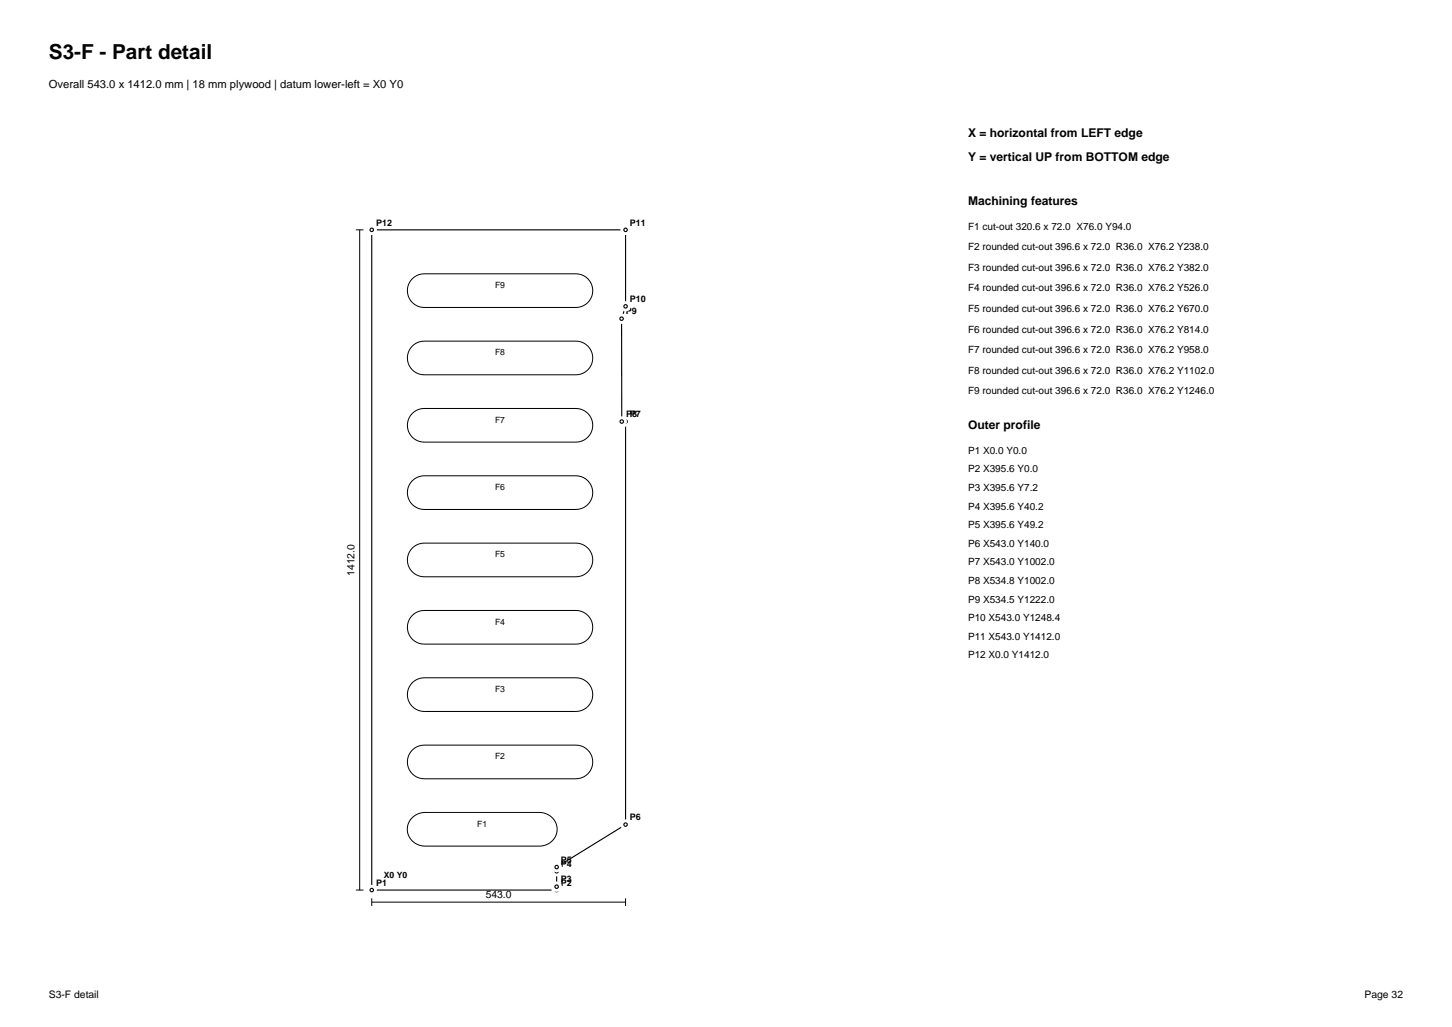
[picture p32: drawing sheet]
<svg xmlns="http://www.w3.org/2000/svg" width="297mm" height="210mm" viewBox="0 0 297 210" stroke-linecap="round" stroke-linejoin="round" font-family="sans-serif">
<defs><g id="words">
<text font-size="4.2" x="10" y="12">S3-F - Part detail</text>
<g font-size="2.5">
<text x="198" y="28">X = horizontal from LEFT edge</text>
<text x="198" y="33">Y = vertical UP from BOTTOM edge</text>
<text x="198" y="42">Machining features</text>
<text x="198" y="87.8">Outer profile</text>
</g>
<text font-size="2.3" x="10" y="18">Overall 543.0 x 1412.0 mm | 18 mm plywood | datum lower-left = X0 Y0</text>
<g font-size="2.1">
<text x="72.5" y="117.7" transform="rotate(-90 72.5 117.7)">1412.0</text>
<text x="99.4" y="183.6">543.0</text>
<text x="10" y="204">S3-F detail</text>
<text x="279.1" y="204">Page 32</text>
</g>
<g font-size="2">
<text x="198" y="47">F1 cut-out 320.6 x 72.0 X76.0 Y94.0</text>
<text x="198" y="51.2">F2 rounded cut-out 396.6 x 72.0 R36.0 X76.2 Y238.0</text>
<text x="198" y="55.4">F3 rounded cut-out 396.6 x 72.0 R36.0 X76.2 Y382.0</text>
<text x="198" y="59.6">F4 rounded cut-out 396.6 x 72.0 R36.0 X76.2 Y526.0</text>
<text x="198" y="63.8">F5 rounded cut-out 396.6 x 72.0 R36.0 X76.2 Y670.0</text>
<text x="198" y="68">F6 rounded cut-out 396.6 x 72.0 R36.0 X76.2 Y814.0</text>
<text x="198" y="72.2">F7 rounded cut-out 396.6 x 72.0 R36.0 X76.2 Y958.0</text>
<text x="198" y="76.4">F8 rounded cut-out 396.6 x 72.0 R36.0 X76.2 Y1102.0</text>
<text x="198" y="80.6">F9 rounded cut-out 396.6 x 72.0 R36.0 X76.2 Y1246.0</text>
<text x="198" y="92.8">P1 X0.0 Y0.0</text>
<text x="198" y="96.6">P2 X395.6 Y0.0</text>
<text x="198" y="100.4">P3 X395.6 Y7.2</text>
<text x="198" y="104.2">P4 X395.6 Y40.2</text>
<text x="198" y="108">P5 X395.6 Y49.2</text>
<text x="198" y="111.8">P6 X543.0 Y140.0</text>
<text x="198" y="115.6">P7 X543.0 Y1002.0</text>
<text x="198" y="119.4">P8 X534.8 Y1002.0</text>
<text x="198" y="123.2">P9 X534.5 Y1222.0</text>
<text x="198" y="127">P10 X543.0 Y1248.4</text>
<text x="198" y="130.8">P11 X543.0 Y1412.0</text>
<text x="198" y="134.6">P12 X0.0 Y1412.0</text>
</g>
<g font-size="1.8">
<text x="76.9" y="46.1">P12</text>
<text x="128.8" y="46.1">P11</text>
<text x="101.3" y="58.9">F9</text>
<text x="128" y="64.3">P9</text>
<text x="128.8" y="61.8">P10</text>
<text x="101.3" y="72.7">F8</text>
<text x="101.3" y="86.4">F7</text>
<text x="128.1" y="85.3">P8</text>
<text x="128.8" y="85.3">P7</text>
<text x="101.3" y="100.2">F6</text>
<text x="101.3" y="114">F5</text>
<text x="101.3" y="127.7">F4</text>
<text x="101.3" y="141.5">F3</text>
<text x="101.3" y="155.3">F2</text>
<text x="128.8" y="167.7">P6</text>
<text x="97.6" y="169">F1</text>
<text x="78.5" y="179.5">X0 Y0</text>
<text x="114.7" y="177.3">P4</text>
<text x="114.7" y="176.4">P5</text>
<text x="76.9" y="181.1">P1</text>
<text x="114.7" y="181.1">P2</text>
<text x="114.7" y="180.4">P3</text>
</g>
</g></defs>
<path d="M76 47h52v15.6l-.9 2.6 .1 21h.8v82.4l-14.1 8.7v4.7h-37.9z" fill="none" stroke="#000" stroke-width=".23"/>
<circle cx="76" cy="182" r="1.06" fill="#fff"/>
<circle cx="76" cy="182" r=".35" fill="none" stroke="#000" stroke-width=".23"/>
<circle cx="113.9" cy="182" r="1.06" fill="#fff"/>
<circle cx="113.9" cy="182" r=".35" fill="none" stroke="#000" stroke-width=".23"/>
<circle cx="113.9" cy="181.3" r="1.06" fill="#fff"/>
<circle cx="113.9" cy="181.3" r=".35" fill="none" stroke="#000" stroke-width=".23"/>
<circle cx="113.9" cy="178.2" r="1.06" fill="#fff"/>
<circle cx="113.9" cy="178.2" r=".35" fill="none" stroke="#000" stroke-width=".23"/>
<circle cx="113.9" cy="177.3" r="1.06" fill="#fff"/>
<circle cx="113.9" cy="177.3" r=".35" fill="none" stroke="#000" stroke-width=".23"/>
<circle cx="128" cy="168.6" r="1.06" fill="#fff"/>
<circle cx="128" cy="168.6" r=".35" fill="none" stroke="#000" stroke-width=".23"/>
<circle cx="128" cy="86.2" r="1.06" fill="#fff"/>
<circle cx="128" cy="86.2" r=".35" fill="none" stroke="#000" stroke-width=".23"/>
<circle cx="127.2" cy="86.2" r="1.06" fill="#fff"/>
<circle cx="127.2" cy="86.2" r=".35" fill="none" stroke="#000" stroke-width=".23"/>
<circle cx="127.1" cy="65.2" r="1.06" fill="#fff"/>
<circle cx="127.1" cy="65.2" r=".35" fill="none" stroke="#000" stroke-width=".23"/>
<circle cx="128" cy="62.6" r="1.06" fill="#fff"/>
<circle cx="128" cy="62.6" r=".35" fill="none" stroke="#000" stroke-width=".23"/>
<circle cx="128" cy="47" r="1.06" fill="#fff"/>
<circle cx="128" cy="47" r=".35" fill="none" stroke="#000" stroke-width=".23"/>
<circle cx="76" cy="47" r="1.06" fill="#fff"/>
<circle cx="76" cy="47" r=".35" fill="none" stroke="#000" stroke-width=".23"/>
<g fill="none" stroke="#000" stroke-width=".2">
<path d="M72.8 47h1.5M73.6 47v135M84.3 57a3.4 3.4 0 0 1 2.5-1h31a3.4 3.4 0 0 1 3.4 3.4 3.4 3.4 0 0 1-3.4 3.5h-31a3.4 3.4 0 0 1-3.2-2.2 3.4 3.4 0 0 1 .7-3.7zM84.3 70.8a3.4 3.4 0 0 1 2.5-1h31a3.4 3.4 0 0 1 3.4 3.4 3.4 3.4 0 0 1-3.4 3.4h-31a3.4 3.4 0 0 1-3.2-2.1 3.4 3.4 0 0 1 .7-3.7zM84.3 98.3a3.4 3.4 0 0 1 2.5-1h31a3.4 3.4 0 0 1 3.4 3.4 3.4 3.4 0 0 1-3.4 3.5h-31a3.4 3.4 0 0 1-3.2-2.2 3.4 3.4 0 0 1 .7-3.7zM84.3 84.5a3.4 3.4 0 0 1 2.5-1h31a3.4 3.4 0 0 1 3.4 3.5 3.4 3.4 0 0 1-3.4 3.4h-31a3.4 3.4 0 0 1-3.2-2.1 3.4 3.4 0 0 1 .7-3.8zM84.3 112.1a3.4 3.4 0 0 1 2.5-1h31a3.4 3.4 0 0 1 3.4 3.4 3.4 3.4 0 0 1-3.4 3.4h-31a3.4 3.4 0 0 1-3.2-2.1 3.4 3.4 0 0 1 .7-3.7zM84.3 139.6a3.4 3.4 0 0 1 2.5-1h31a3.4 3.4 0 0 1 3.4 3.4 3.4 3.4 0 0 1-3.4 3.5h-31a3.4 3.4 0 0 1-3.2-2.1 3.4 3.4 0 0 1 .7-3.8zM84.3 125.8a3.4 3.4 0 0 1 2.5-1h31a3.4 3.4 0 0 1 3.4 3.5 3.4 3.4 0 0 1-3.4 3.4h-31a3.4 3.4 0 0 1-3.2-2.1 3.4 3.4 0 0 1 .7-3.8zM84.3 153.4a3.4 3.4 0 0 1 2.5-1h31a3.4 3.4 0 0 1 3.4 3.4 3.4 3.4 0 0 1-3.4 3.4h-31a3.4 3.4 0 0 1-3.2-2.1 3.4 3.4 0 0 1 .7-3.7zM84.3 167.2l1.2-.8 1.3-.3h23.9l1.3 .4 1.1 .9 .7 1.1 .1 1.3-.3 1.2-.7 .9-.9 .7-1.2 .4h-24.2l-1-.2-.9-.5-.7-.7-.5-.8-.2-1 .1-.9 .3-.9zM72.8 182h1.5"/>
<path d="M76 184.5h52M76 183.7v1.5M128 183.7v1.5"/>
</g>
<use href="#words"/>
</svg>
